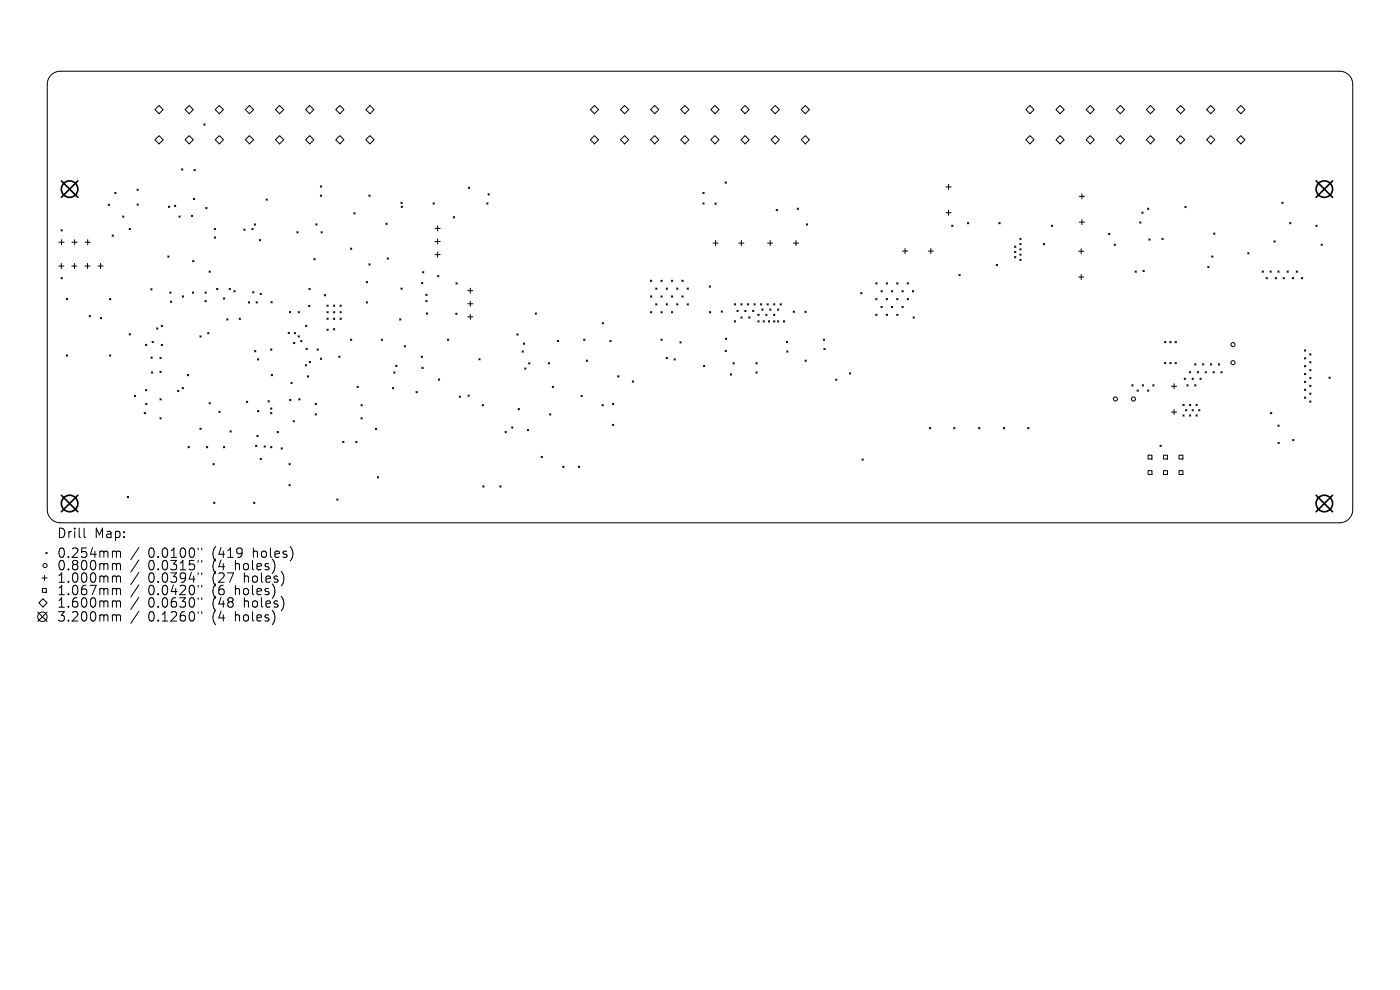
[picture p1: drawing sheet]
<svg xmlns="http://www.w3.org/2000/svg" width="297mm" height="210mm" viewBox="0 0 297 210" stroke-linecap="round" stroke-linejoin="round" font-family="sans-serif">
<defs><g id="words">
<g font-size="2.8">
<text x="12" y="114.4">Drill</text>
<text x="12" y="118.6">0.254mm</text>
<text x="20" y="114.4">Map:</text>
<text x="31.4" y="118.6">0.0100&quot;</text>
<text x="45.2" y="118.6">(419</text>
<text x="53.9" y="118.6">holes)</text>
<text x="12" y="121.3">0.800mm</text>
<text x="12" y="123.9">1.000mm</text>
<text x="31.4" y="121.3">0.0315&quot;</text>
<text x="31.4" y="123.9">0.0394&quot;</text>
<text x="45.2" y="121.3">(4</text>
<text x="45.2" y="123.9">(27</text>
<text x="50.1" y="121.3">holes)</text>
<text x="52" y="123.9">holes)</text>
<text x="12" y="126.5">1.067mm</text>
<text x="12" y="129.2">1.600mm</text>
<text x="31.4" y="126.5">0.0420&quot;</text>
<text x="31.4" y="129.2">0.0630&quot;</text>
<text x="45.2" y="126.5">(6</text>
<text x="45.2" y="129.2">(48</text>
<text x="50.1" y="126.5">holes)</text>
<text x="52" y="129.2">holes)</text>
<text x="12" y="132.1">3.200mm</text>
<text x="31.4" y="132.1">0.1260&quot;</text>
<text x="45.2" y="132.1">(4</text>
<text x="50.1" y="132.1">holes)</text>
</g>
</g></defs>
<g fill="none" stroke="#000" stroke-width=".21">
<path d="M10.8 15.9a2.78 2.78 0 0 1 2-.8h271.4a2.78 2.78 0 0 1 2.8 2.8v90.2a2.78 2.78 0 0 1-2.8 2.8h-271.4a2.78 2.78 0 0 1-2.8-2.8v-90.2a2.78 2.78 0 0 1 .8-2zM32.9 23.3l.8-.9 .9 .9-.9 .8zM32.9 29.6l.8-.8 .9 .8-.9 .9zM38.5 35.8l.3 .3M38.8 35.8l-.3 .3M39.3 23.3l.8-.9 .9 .9-.9 .8zM39.3 29.6l.8-.8 .9 .8-.9 .9zM41.1 35.9l.3 .3M41.4 35.9l-.3 .3M43.2 26.3l.3 .2M43.5 26.3l-.3 .2M45.7 23.3l.8-.9 .9 .9-.9 .8z"/>
<path d="M45.7 29.6l.8-.8 .9 .8-.9 .9zM52 23.3l.9-.9 .9 .9-.9 .8zM52 29.6l.9-.8 .9 .8-.9 .9zM58.4 23.3l.9-.9 .9 .9-.9 .8zM58.4 29.6l.9-.8 .9 .8-.9 .9zM64.8 23.3l.9-.9 .9 .9-.9 .8zM64.8 29.6l.9-.8 .9 .8-.9 .9zM68 39.4l.2 .3M68.2 39.4l-.2 .3M72.1 22.4l.9 .9-.9 .8-.9-.8zM72.1 28.8l.9 .8-.9 .9-.9-.9zM77.6 23.3l.9-.9 .9 .9-.9 .8z"/>
<path d="M77.6 29.6l.9-.8 .9 .8-.9 .9zM99.4 39.7l.2 .3M99.6 39.7l-.2 .3M125.2 23.3l.9-.9 .9 .9-.9 .8zM125.2 29.6l.9-.8 .9 .8-.9 .9zM132.5 22.4l.9 .9-.9 .8-.9-.8zM132.5 28.8l.9 .8-.9 .9-.9-.9zM138 23.3l.9-.9 .9 .9-.9 .8zM138 29.6l.9-.8 .9 .8-.9 .9zM144.4 23.3l.9-.9 .9 .9-.9 .8zM144.4 29.6l.9-.8 .9 .8-.9 .9zM150.8 23.3l.9-.9 .8 .9-.8 .8z"/>
<path d="M150.8 29.6l.9-.8 .8 .8-.8 .9zM153.8 38.6l.3 .3M154.1 38.6l-.3 .3M157.2 23.3l.9-.9 .8 .9-.8 .8zM157.2 29.6l.9-.8 .8 .8-.8 .9zM164.5 22.4l.8 .9-.8 .8-.9-.8zM164.5 28.8l.8 .8-.8 .9-.9-.9zM170 23.3l.8-.9 .9 .9-.9 .8zM170 29.6l.8-.8 .9 .8-.9 .9zM200.7 39.7h1.1M201.2 39.1v1.1M217.6 23.3l.9-.9 .9 .9-.9 .8z"/>
<path d="M217.6 29.6l.9-.8 .9 .8-.9 .9zM224 23.3l.9-.9 .9 .9-.9 .8zM224 29.6l.9-.8 .9 .8-.9 .9zM230.4 23.3l.9-.9 .9 .9-.9 .8zM230.4 29.6l.9-.8 .9 .8-.9 .9zM236.8 23.3l.9-.9 .9 .9-.9 .8zM236.8 29.6l.9-.8 .9 .8-.9 .9zM243.2 23.3l.9-.9 .8 .9-.8 .8zM243.2 29.6l.9-.8 .8 .8-.8 .9zM249.6 23.3l.9-.9 .8 .9-.8 .8zM249.6 29.6l.9-.8 .8 .8-.8 .9zM256 23.3l.8-.9 .9 .9-.9 .8z"/>
<path d="M256 29.6l.8-.8 .9 .8-.9 .9zM263.2 22.4l.9 .9-.9 .8-.8-.8zM263.2 28.8l.9 .8-.9 .9-.8-.9zM12.5 56.4h1.1M12.5 51.4h1.1M12.9 48.7l.3 .3M12.9 58.9l.3 .3M13 55.9v1.1M13.1 50.8v1.1M13.2 48.7l-.3 .3M13.2 58.9l-.3 .3M15.2 56.4h1.1"/>
<path d="M15.3 51.4h1.1M15.8 55.9v1.1M15.8 50.8v1.1M18 56.4h1.1M18.1 51.4h1.1M18.6 55.9v1.1M18.6 50.8v1.1M20.8 56.4h1.1M21.3 55.9v1.1M22.9 43.3l.3 .3M23.2 43.3l-.3 .3M23.8 49.8l.3 .3"/>
<path d="M24.1 49.8l-.3 .3M24.3 40.8l.3 .3M24.6 40.8l-.3 .3M26 45.8l.3 .3M26.3 45.8l-.3 .3M27.4 48.5l.3 .2M27.7 48.5l-.3 .2M29.1 40.1l.2 .3M29.1 43.3l.2 .2M29.3 40.1l-.2 .3M29.3 43.3l-.2 .2M35.6 54.3l.3 .3"/>
<path d="M35.7 43.7l.3 .3M35.9 54.3l-.3 .3M36 43.7l-.3 .3M37 43.5l.3 .3M37.3 43.5l-.3 .3M38 45.8l.2 .3M38.2 45.8l-.2 .3M40.6 45.7l.3 .3M40.9 45.7l-.3 .3M40.9 55.3l.2 .2M41 42.1l.3 .2M41.1 55.3l-.2 .2"/>
<path d="M41.3 42.1l-.3 .2M43.6 44l.3 .3M43.9 44l-.3 .3M44.3 57.5l.3 .3M44.6 57.5l-.3 .3M45.5 48.5l.2 .2M45.5 50.3l.2 .2M45.7 48.5l-.2 .2M45.7 50.3l-.2 .2M51.7 48.6l.3 .3M52 48.6l-.3 .3M53.4 48.5l.3 .2"/>
<path d="M53.7 48.5l-.3 .2M53.9 47.5l.3 .3M54.2 47.5l-.3 .3M55 50.8l.3 .3M55.3 50.8l-.3 .3M56.4 42.2l.3 .3M56.7 42.2l-.3 .3M63 49.1l.2 .3M63.2 49.1l-.2 .3M66.6 54.8l.3 .3M66.9 54.8l-.3 .3M67 47.5l.3 .3"/>
<path d="M67.3 47.5l-.3 .3M68 41.4l.2 .2M68.1 49.1l.3 .3M68.2 41.4l-.2 .2M68.4 49.1l-.3 .3M74.4 52.6l.2 .3M74.6 52.6l-.2 .3M75 45.1l.3 .3M75.3 45.1l-.3 .3M77.7 59.7l.3 .3M78 59.7l-.3 .3M78.2 41.4l.3 .2"/>
<path d="M78.2 56l.3 .2M78.5 41.4l-.3 .2M78.5 56l-.3 .2M81.9 47.3l.2 .3M82.1 47.3l-.2 .3M82.1 54.7l.3 .3M82.4 54.7l-.3 .3M85.1 42.9l.2 .3M85.1 43.7l.3 .3M85.3 42.9l-.2 .3M85.4 43.7l-.3 .3M89.4 59.9l.3 .3"/>
<path d="M89.6 57.6l.3 .3M89.7 59.9l-.3 .3M89.9 57.6l-.3 .3M91.9 43l.2 .3M92.1 43l-.2 .3M92.3 48.5h1.1M92.3 51.2h1.1M92.3 54h1.1M92.8 58.5l.3 .2M92.8 47.9v1.1M92.8 50.7v1.1M92.8 53.5v1.1"/>
<path d="M93.1 58.5l-.3 .2M96.2 46l.2 .2M96.4 46l-.2 .2M96.7 60l.3 .3M97 60l-.3 .3M103.3 43l.2 .3M103.5 43l-.2 .3M103.5 41.1l.3 .3M103.8 41.1l-.3 .3M138 59.4l.3 .3M138.3 59.4l-.3 .3M140.2 59.4l.3 .3"/>
<path d="M140.5 59.4l-.3 .3M142.4 59.4l.3 .3M142.7 59.4l-.3 .3M144.7 59.4l.2 .3M144.9 59.4l-.2 .3M149.1 40.8l.3 .3M149.1 43l.3 .3M149.4 40.8l-.3 .3M149.4 43l-.3 .3M151.3 51.6h1.1M151.7 43.1l.2 .2M151.8 51v1.1"/>
<path d="M151.9 43.1l-.2 .2M156.7 51.6h1.1M157.3 51v1.1M162.8 51.6h1.1M163.4 51v1.1M164.7 44.4l.2 .3M164.9 44.4l-.2 .3M168.3 51.6h1.1M168.9 51v1.1M169.1 44.1l.3 .3M169.4 44.1l-.3 .3M171.1 47.5l.2 .3"/>
<path d="M171.3 47.5l-.2 .3M185.8 60l.3 .3M186.1 60l-.3 .3M188 60l.3 .3M188.3 60l-.3 .3M190.2 60l.3 .3M190.5 60l-.3 .3M191.5 53.3h1M192 52.7v1.1M192.4 60l.3 .3M192.7 60l-.3 .3M196.9 53.3h1.1"/>
<path d="M197.5 52.7v1.1M200.7 45.1h1.1M201.2 44.6v1.1M201.9 47.8l.3 .2M202.2 47.8l-.3 .2M203.4 58.2l.3 .3M203.7 58.2l-.3 .3M205.2 47.2l.3 .3M205.5 47.2l-.3 .3M211.3 56.1l.3 .3M211.6 56.1l-.3 .3M211.9 47.2l.3 .3"/>
<path d="M212.2 47.2l-.3 .3M215.2 52.2l.3 .3M215.2 53.3l.3 .3M215.2 54.4l.3 .3M215.5 52.2l-.3 .3M215.5 53.3l-.3 .3M215.5 54.4l-.3 .3M216.3 51.6l.3 .3M216.3 50.5l.3 .3M216.3 52.8l.3 .2M216.3 53.9l.3 .2M216.3 55l.3 .3"/>
<path d="M216.6 50.5l-.3 .3M216.6 51.6l-.3 .3M216.6 52.8l-.3 .2M216.6 53.9l-.3 .2M216.6 55l-.3 .3M221.3 51.6l.3 .3M221.6 51.6l-.3 .3M223 47.8l.3 .2M223.3 47.8l-.3 .2M228.8 53.3h1.1M228.8 58.8h1.1M229 41.7h1.1"/>
<path d="M229 47.1h1.1M229.4 52.7v1.1M229.4 58.2v1.1M229.5 41.1v1.1M229.5 46.6v1.1M235.2 49.5l.2 .3M235.4 49.5l-.2 .3M236.4 51.8l.2 .3M236.6 51.8l-.2 .3M240.8 57.5l.3 .3M241.1 57.5l-.3 .3M241.8 47.1l.2 .2"/>
<path d="M242 47.1l-.2 .2M242.2 45l.3 .3M242.5 57.3l.2 .3M242.5 45l-.3 .3M242.7 57.3l-.2 .3M243.4 44.1l.3 .3M243.7 44.1l-.3 .3M243.7 50.7l.3 .3M244 50.7l-.3 .3M246.5 50.5l.3 .3M246.8 50.5l-.3 .3M251.4 43.8l.2 .2"/>
<path d="M251.6 43.8l-.2 .2M256.2 56.5l.3 .3M256.5 56.5l-.3 .3M257.1 54.3l.2 .3M257.3 54.3l-.2 .3M257.5 49.4l.2 .3M257.7 49.4l-.2 .3M264.7 53.6l.3 .3M265 53.6l-.3 .3M267.8 57.5l.2 .3M268 57.5l-.2 .3M268.6 58.9l.3 .3"/>
<path d="M268.9 58.9l-.3 .3M269.4 57.5l.3 .3M269.7 57.5l-.3 .3M270.3 51.1l.2 .3M270.5 51.1l-.2 .3M270.5 58.9l.3 .3M270.8 58.9l-.3 .3M271.1 57.5l.3 .3M271.4 57.5l-.3 .3M271.9 42.9l.3 .3M272.2 42.9l-.3 .3M272.2 58.9l.3 .3"/>
<path d="M272.5 58.9l-.3 .3M273 57.5l.3 .3M273.3 57.5l-.3 .3M273.6 47.2l.3 .3M273.9 47.2l-.3 .3M274.1 58.9l.3 .3M274.4 58.9l-.3 .3M275 57.5l.3 .3M275.3 57.5l-.3 .3M276.1 58.9l.3 .3M276.4 58.9l-.3 .3M279.1 47.8l.3 .2"/>
<path d="M279.4 47.8l-.3 .2M280.3 51.8l.2 .3M280.5 51.8l-.2 .3M14.1 63.3l.2 .3M14.1 75.3l.2 .2M14.3 63.3l-.2 .3M14.3 75.3l-.2 .2M18.9 66.9l.3 .3M19.2 66.9l-.3 .3M21.3 67.3l.3 .3M21.6 67.3l-.3 .3M23.2 63.3l.3 .3"/>
<path d="M23.2 75.3l.3 .2M23.5 63.3l-.3 .3M23.5 75.3l-.3 .2M27.4 70.8l.3 .3M27.7 70.8l-.3 .3M30.9 73l.2 .3M31.1 73l-.2 .3M32 61.2l.3 .3M32 75.7l.3 .3M32.1 78.9l.3 .3M32.3 61.2l-.3 .3M32.3 72.4l.2 .3"/>
<path d="M32.3 75.7l-.3 .3M32.4 78.9l-.3 .3M32.5 72.4l-.2 .3M33.2 69.6l.3 .2M33.5 69.6l-.3 .2M33.9 75.8l.3 .3M33.9 78.7l.3 .3M34.2 75.8l-.3 .3M34.2 78.7l-.3 .3M34.2 69l.3 .3M34.2 73l.3 .3M34.5 69l-.3 .3"/>
<path d="M34.5 73l-.3 .3M36 61.9l.3 .3M36.1 63.9l.3 .3M36.3 61.9l-.3 .3M36.4 63.9l-.3 .3M38.7 62.8l.2 .2M38.9 62.8l-.2 .2M39.8 79.4l.2 .3M40 79.4l-.2 .3M40.8 61.9l.3 .3M41.1 61.9l-.3 .3M42.4 71.2l.3 .3"/>
<path d="M42.7 71.2l-.3 .3M43.5 61.9l.3 .3M43.5 63.7l.3 .3M43.8 63.7l-.3 .3M43.8 61.9l-.3 .3M44.1 70.5l.2 .3M44.3 70.5l-.2 .3M45.9 61.2l.3 .2M46.2 61.2l-.3 .2M47.4 63.2l.3 .3M47.7 63.2l-.3 .3M48.1 67.6l.3 .3"/>
<path d="M48.4 67.6l-.3 .3M48.6 61.2l.3 .3M48.9 61.2l-.3 .3M49.6 61.7l.3 .2M49.9 61.7l-.3 .2M50.7 67.5l.3 .3M51 67.5l-.3 .3M52.7 64l.3 .3M53 64l-.3 .3M53.6 61.9l.3 .3M53.9 61.9l-.3 .3M54 74.4l.3 .2"/>
<path d="M54.3 74.4l-.3 .2M54.3 64l.3 .3M54.6 64l-.3 .3M54.6 76.1l.3 .3M54.9 76.1l-.3 .3M55.2 62.2l.3 .3M55.5 62.2l-.3 .3M57.4 74l.3 .3M57.5 64l.3 .3M57.5 79.4l.3 .3M57.7 74l-.3 .3M57.8 64l-.3 .3"/>
<path d="M57.8 79.4l-.3 .3M61.1 70.5l.3 .3M61.4 70.5l-.3 .3M61.4 66.1l.3 .2M61.7 66.1l-.3 .2M62.3 72.6l.2 .3M62.4 70.5l.3 .3M62.5 72.6l-.2 .3M62.7 70.5l-.3 .3M63.2 66.1l.3 .3M63.2 71.2l.3 .3M63.5 66.1l-.3 .3"/>
<path d="M63.5 71.2l-.3 .3M63.8 72.2l.3 .3M64.1 72.2l-.3 .3M64.8 77.4l.2 .2M64.8 69l.3 .3M64.9 73.9l.3 .3M65 77.4l-.2 .2M65.1 69l-.3 .3M65.2 73.9l-.3 .3M65.2 79.7l.3 .3M65.5 79.7l-.3 .3M65.5 64.8l.2 .3"/>
<path d="M65.5 61.2l.3 .2M65.6 76.7l.3 .2M65.7 64.8l-.2 .3M65.8 61.2l-.3 .2M65.9 76.7l-.3 .2M67.3 74l.2 .3M67.5 74l-.2 .3M68 76l.2 .2M68.2 76l-.2 .2M68.8 62.5l.3 .3M69.1 62.5l-.3 .3M69.4 64.7l.2 .3"/>
<path d="M69.4 66.1l.2 .3M69.4 67.5l.2 .3M69.4 69.8l.2 .3M69.6 64.7l-.2 .3M69.6 66.1l-.2 .3M69.6 67.5l-.2 .3M69.6 69.8l-.2 .3M70.7 66.1l.3 .3M70.7 67.5l.3 .3M70.7 64.7l.3 .3M70.7 69.7l.3 .3M71 64.7l-.3 .3"/>
<path d="M71 66.1l-.3 .3M71 67.5l-.3 .3M71 69.7l-.3 .3M71.9 75.5l.2 .3M72.1 67.5l.3 .3M72.1 66.1l.3 .3M72.1 75.5l-.2 .3M72.1 64.7l.3 .3M72.4 64.7l-.3 .3M72.4 66.1l-.3 .3M72.4 67.5l-.3 .3M74.4 71.9l.2 .3"/>
<path d="M74.6 71.9l-.2 .3M77.7 64l.3 .3M78 64l-.3 .3M80.9 71.9l.3 .3M81.2 71.9l-.3 .3M83.5 78.9l.3 .3M83.8 78.9l-.3 .3M83.9 77.5l.3 .3M84.2 77.5l-.3 .3M84.8 67.6l.3 .3M85.1 67.6l-.3 .3M85.1 61.1l.2 .3"/>
<path d="M85.3 61.1l-.2 .3M85.7 73.3l.3 .3M86 73.3l-.3 .3M89.4 75.5l.2 .3M89.5 77.9l.3 .3M89.6 75.5l-.2 .3M89.8 77.9l-.3 .3M90.3 62.4l.3 .3M90.3 63.7l.3 .3M90.5 66.4l.2 .3M90.6 62.4l-.3 .3M90.6 63.7l-.3 .3"/>
<path d="M90.7 66.4l-.2 .3M94.9 71.9l.3 .3M95.2 71.9l-.3 .3M96.7 66.4l.3 .3M97 66.4l-.3 .3M99.2 61.7h1.1M99.2 64.4h1.1M99.2 67.2h1.1M99.8 61.1v1.1M99.8 63.9v1.1M99.8 66.7v1.1M101.6 76.1l.3 .3"/>
<path d="M101.9 76.1l-.3 .3M109.6 70.8l.3 .3M109.9 70.8l-.3 .3M110.8 74.4l.2 .3M111 74.4l-.2 .3M111 72.8l.3 .2M111.3 72.8l-.3 .2M111.3 78l.3 .3M111.6 78l-.3 .3M112.1 76.9l.3 .3M112.4 76.9l-.3 .3M113.5 66.4l.3 .3"/>
<path d="M113.8 66.4l-.3 .3M116.3 76.9l.3 .3M116.6 76.9l-.3 .3M118.3 72.2l.2 .3M118.5 72.2l-.2 .3M123.8 71.9l.3 .3M124.1 71.9l-.3 .3M124.4 76.4l.2 .3M124.6 76.4l-.2 .3M127.8 68.4l.2 .3M128 68.4l-.2 .3M129.4 72.2l.3 .3"/>
<path d="M129.7 72.2l-.3 .3M131 79.7l.3 .3M131.3 79.7l-.3 .3M138 62.8l.3 .2M138 66.1l.3 .3M138.3 62.8l-.3 .2M138.3 66.1l-.3 .3M139.1 61.1l.3 .3M139.1 64.4l.3 .3M139.4 61.1l-.3 .3M139.4 64.4l-.3 .3M140.2 62.8l.3 .2"/>
<path d="M140.2 66.1l.3 .3M140.2 71.9l.3 .3M140.5 62.8l-.3 .2M140.5 66.1l-.3 .3M140.5 71.9l-.3 .3M141.3 61.1l.3 .3M141.3 64.4l.3 .3M141.3 75.8l.3 .3M141.6 61.1l-.3 .3M141.6 64.4l-.3 .3M141.6 75.8l-.3 .3M142.4 62.8l.3 .2"/>
<path d="M142.4 66.1l.3 .3M142.7 62.8l-.3 .2M142.7 66.1l-.3 .3M143 76.1l.3 .3M143.3 76.1l-.3 .3M143.5 61.1l.3 .3M143.5 64.4l.3 .3M143.8 61.1l-.3 .3M143.8 64.4l-.3 .3M144.2 72.5l.3 .3M144.5 72.5l-.3 .3M144.7 62.8l.2 .2"/>
<path d="M144.9 62.8l-.2 .2M145.8 61.1l.2 .3M145.8 64.4l.2 .3M146 61.1l-.2 .3M146 64.4l-.2 .3M149.2 77.5l.3 .3M149.5 77.5l-.3 .3M150.5 60.7l.2 .2M150.5 66.1l.3 .3M150.7 60.7l-.2 .2M150.8 66.1l-.3 .3M153 66l.3 .2"/>
<path d="M153.3 66l-.3 .2M153.8 74.3l.3 .3M153.9 71.7l.3 .3M154.1 74.3l-.3 .3M154.2 71.7l-.3 .3M154.9 79.3l.3 .3M155.2 79.3l-.3 .3M155.5 76.9l.3 .3M155.8 76.9l-.3 .3M155.8 64.4l.2 .3M155.8 68l.2 .3M156 64.4l-.2 .3"/>
<path d="M156 68l-.2 .3M156.3 65.8l.3 .3M156.6 65.8l-.3 .3M157.2 64.4l.2 .3M157.2 67.2l.2 .3M157.4 64.4l-.2 .3M157.4 67.2l-.2 .3M158 65.8l.3 .3M158.3 65.8l-.3 .3M158.5 64.4l.3 .3M158.8 64.4l-.3 .3M158.8 67.2l.3 .3"/>
<path d="M159.1 67.2l-.3 .3M159.7 65.8l.2 .3M159.9 65.8l-.2 .3M159.9 64.4l.3 .3M160.2 64.4l-.3 .3M160.4 76.9l.2 .3M160.4 78.9l.2 .3M160.6 76.9l-.2 .3M160.6 78.9l-.2 .3M160.8 68l.2 .3M160.8 66.7l.2 .2M161 66.7l-.2 .2"/>
<path d="M161 68l-.2 .3M161.3 64.4l.3 .3M161.6 64.4l-.3 .3M161.6 65.5l.3 .3M161.9 68l.3 .3M161.9 65.5l-.3 .3M162.2 68l-.3 .3M162.4 66.7l.3 .2M162.7 66.7l-.3 .2M162.7 64.4l.3 .3M163 64.4l-.3 .3M163 68l.3 .3"/>
<path d="M163.3 68l-.3 .3M163.3 65.5l.3 .3M163.6 65.5l-.3 .3M164.1 64.4l.3 .3M164.1 66.7l.3 .2M164.1 68l.3 .3M164.4 64.4l-.3 .3M164.4 66.7l-.3 .2M164.4 68l-.3 .3M164.9 68l.3 .3M164.9 65.5l.3 .3M165.2 65.5l-.3 .3"/>
<path d="M165.2 68l-.3 .3M165.5 64.4l.3 .3M165.8 64.4l-.3 .3M166.2 68l.3 .3M166.5 68l-.3 .3M166.8 72.4l.3 .3M166.9 74.4l.3 .3M167.1 72.4l-.3 .3M167.2 74.4l-.3 .3M168.3 66l.3 .3M168.6 66l-.3 .3M170.7 66l.3 .3"/>
<path d="M170.8 76.4l.3 .3M171 66l-.3 .3M171.1 76.4l-.3 .3M174.7 71.9l.2 .3M174.8 73.9l.3 .3M174.9 71.9l-.2 .3M175.1 73.9l-.3 .3M180.2 79.1l.3 .3M180.5 79.1l-.3 .3M182.6 62.1l.3 .2M182.9 62.1l-.3 .2M185.8 63.3l.3 .3"/>
<path d="M185.8 66.7l.3 .2M186.1 63.3l-.3 .3M186.1 66.7l-.3 .2M186.9 61.7l.3 .2M186.9 65l.3 .3M187.2 61.7l-.3 .2M187.2 65l-.3 .3M188 63.3l.3 .3M188 66.7l.3 .2M188.3 63.3l-.3 .3M188.3 66.7l-.3 .2M189.1 61.7l.3 .2"/>
<path d="M189.1 65l.3 .3M189.4 61.7l-.3 .2M189.4 65l-.3 .3M190.2 66.7l.3 .2M190.2 63.3l.3 .3M190.5 63.3l-.3 .3M190.5 66.7l-.3 .2M191.3 61.7l.3 .2M191.3 65l.3 .3M191.6 61.7l-.3 .2M191.6 65l-.3 .3M192.4 63.3l.3 .3"/>
<path d="M192.7 63.3l-.3 .3M193.6 61.7l.2 .2M193.7 67.2l.3 .3M193.8 61.7l-.2 .2M194 67.2l-.3 .3M247.1 72.4l.2 .3M247.1 76.9l.2 .3M247.3 76.9l-.2 .3M247.3 72.4l-.2 .3M248.2 72.4l.2 .3M248.2 76.9l.2 .3M248.4 72.4l-.2 .3"/>
<path d="M248.4 76.9l-.2 .3M249.3 72.4l.3 .3M249.3 76.9l.3 .3M249.6 72.4l-.3 .3M249.6 76.9l-.3 .3M252.3 78.8l.3 .3M252.6 78.8l-.3 .3M253.4 77.2l.3 .2M253.7 77.2l-.3 .2M254 78.8l.3 .3M254.3 78.8l-.3 .3M255.1 77.2l.3 .2"/>
<path d="M255.4 77.2l-.3 .2M255.7 78.8l.2 .3M255.9 78.8l-.2 .3M256.8 77.2l.3 .2M257.1 77.2l-.3 .2M257.3 78.8l.3 .3M257.6 78.8l-.3 .3M258.4 77.2l.3 .2M258.7 77.2l-.3 .2M259 78.8l.3 .3M259.3 78.8l-.3 .3M276.7 74.2l.3 .3"/>
<path d="M276.7 75.9l.3 .3M276.7 77.5l.3 .3M276.7 79.2l.3 .3M277 74.2l-.3 .3M277 75.9l-.3 .3M277 77.5l-.3 .3M277 79.2l-.3 .3M277.8 75l.3 .3M277.8 76.7l.3 .3M277.8 78.4l.3 .3M278.1 75l-.3 .3M278.1 76.7l-.3 .3"/>
<path d="M278.1 78.4l-.3 .3M281.9 80l.3 .3M282.2 80l-.3 .3M28.5 83.9l.3 .3M28.8 83.9l-.3 .3M30.6 87.5l.3 .3M30.9 87.5l-.3 .3M30.9 82.6l.2 .3M30.9 85.5l.3 .3M31.1 82.6l-.2 .3M31.2 85.5l-.3 .3M33.9 88.6l.3 .3"/>
<path d="M33.9 84.6l.3 .3M34.2 84.6l-.3 .3M34.2 88.6l-.3 .3M37.7 82.8l.3 .3M38 82.8l-.3 .3M38.6 82.2l.3 .3M38.9 82.2l-.3 .3M39.9 94.7l.3 .3M40.2 94.7l-.3 .3M42.4 90.8l.3 .3M42.7 90.8l-.3 .3M43.8 94.7l.3 .3"/>
<path d="M44.1 94.7l-.3 .3M44.3 85.4l.3 .3M44.6 85.4l-.3 .3M45.2 98.3l.3 .3M45.5 98.3l-.3 .3M46.4 87.2l.3 .3M46.7 87.2l-.3 .3M47.4 94.7l.3 .3M47.7 94.7l-.3 .3M48.8 91.4l.3 .3M49.1 91.4l-.3 .3M52.3 85.1l.3 .3"/>
<path d="M52.6 85.1l-.3 .3M54.2 94.4l.3 .3M54.5 94.4l-.3 .3M54.5 92.4l.3 .2M54.6 87.1l.3 .3M54.8 92.4l-.3 .2M54.9 87.1l-.3 .3M55.2 97.2l.3 .3M55.5 97.2l-.3 .3M56 94.6l.3 .3M56.3 94.6l-.3 .3M56.8 85l.3 .3"/>
<path d="M57.1 85l-.3 .3M57.4 86.5l.3 .3M57.4 87.5l.3 .3M57.4 94.7l.3 .3M57.7 86.5l-.3 .3M57.7 87.5l-.3 .3M57.7 94.7l-.3 .3M58.8 91.5l.3 .3M59.1 91.5l-.3 .3M59.6 95l.3 .3M59.9 95l-.3 .3M61.3 98.3l.3 .3"/>
<path d="M61.4 84.7l.3 .3M61.6 98.3l-.3 .3M61.7 84.7l-.3 .3M61.7 81.1l.3 .3M62 81.1l-.3 .3M62.2 89.2l.3 .3M62.5 89.2l-.3 .3M63.4 84.6l.3 .3M63.7 84.6l-.3 .3M66.9 87.8l.2 .2M66.9 85.5l.2 .3M67.1 87.8l-.2 .2"/>
<path d="M67.1 85.5l-.2 .3M72.7 93.6l.3 .3M73 93.6l-.3 .3M75.5 93.6l.2 .3M75.7 93.6l-.2 .3M75.7 81.9l.3 .3M76 81.9l-.3 .3M76.6 85.8l.3 .3M76.6 88.6l.3 .3M76.9 85.8l-.3 .3M76.9 88.6l-.3 .3M79.6 90.8l.3 .3"/>
<path d="M79.9 90.8l-.3 .3M83.2 82.2l.3 .3M83.5 82.2l-.3 .3M88.2 83l.3 .3M88.5 83l-.3 .3M93 80.4l.3 .3M93.3 80.4l-.3 .3M97.4 84l.3 .3M97.7 84l-.3 .3M99.3 83.8l.3 .3M99.6 83.8l-.3 .3M102.3 85.8l.3 .3"/>
<path d="M102.6 85.8l-.3 .3M107.1 91.5l.3 .3M107.4 91.5l-.3 .3M108.5 90.6l.3 .2M108.8 90.6l-.3 .2M109.9 86.7l.3 .2M110.2 86.7l-.3 .2M111.9 91.1l.2 .3M112.1 91.1l-.2 .3M114.8 96.8l.3 .3M115.1 96.8l-.3 .3M116.6 87.8l.3 .2"/>
<path d="M116.9 87.8l-.3 .2M117.1 81.9l.3 .3M117.4 81.9l-.3 .3M119.4 98.9l.2 .3M119.6 98.9l-.2 .3M122.7 98.9l.3 .3M123 98.9l-.3 .3M123.3 83.9l.2 .3M123.5 83.9l-.2 .3M127.7 85.8l.3 .3M128 85.8l-.3 .3M129.9 85.5l.3 .3"/>
<path d="M129.9 90l.3 .3M130.2 85.5l-.3 .3M130.2 90l-.3 .3M134.1 80.8l.3 .3M134.4 80.8l-.3 .3M177.3 80.4l.3 .3M177.6 80.4l-.3 .3M182.9 97.4l.2 .2M183.1 97.4l-.2 .2M197.2 90.7l.3 .3M197.5 90.7l-.3 .3M202.3 90.7l.3 .3"/>
<path d="M202.6 90.7l-.3 .3M207.6 90.7l.3 .3M207.9 90.7l-.3 .3M212.9 90.7l.3 .3M213.2 90.7l-.3 .3M218 90.7l.3 .3M218.3 90.7l-.3 .3M240.1 81.6l.3 .3M240.4 81.6l-.3 .3M241.2 82.7l.3 .3M241.5 82.7l-.3 .3M242.3 81.6l.3 .3"/>
<path d="M242.6 81.6l-.3 .3M243.4 82.7l.3 .3M243.6 96.6h.8v.8h-.8zM243.6 99.8h.8v.9h-.8zM243.7 82.7l-.3 .3M244.6 81.6l.2 .3M244.8 81.6l-.2 .3M246.1 94.4l.3 .3M246.4 94.4l-.3 .3M246.8 96.6h.9v.8h-.9zM246.8 99.8h.9v.9h-.9zM248.5 81.9h1.1"/>
<path d="M248.5 87.4h1.1M249.1 81.4v1.1M249.1 86.9v1.1M250.1 96.6h.8v.8h-.8zM250.1 99.8h.8v.9h-.8zM250.9 88l.3 .3M250.9 85.8l.3 .3M251.2 85.8l-.3 .3M251.2 88l-.3 .3M251.2 80.2l.3 .3M251.5 80.2l-.3 .3M251.5 86.9l.3 .3"/>
<path d="M251.8 81.6l.3 .3M251.8 86.9l-.3 .3M252.1 81.6l-.3 .3M252.3 85.8l.3 .3M252.3 88l.3 .3M252.6 85.8l-.3 .3M252.6 88l-.3 .3M252.9 80.2l.3 .3M252.9 86.9l.3 .3M253.2 80.2l-.3 .3M253.2 86.9l-.3 .3M253.4 81.6l.3 .3"/>
<path d="M253.7 81.6l-.3 .3M253.7 85.8l.3 .3M253.7 88l.3 .3M254 85.8l-.3 .3M254 88l-.3 .3M254.3 86.9l.3 .3M254.6 86.9l-.3 .3M254.6 80.2l.2 .3M254.8 80.2l-.2 .3M269.5 87.5l.3 .3M269.8 87.5l-.3 .3M271.1 90.2l.3 .2"/>
<path d="M271.1 93.8l.3 .3M271.4 90.2l-.3 .2M271.4 93.8l-.3 .3M274.2 93.2l.3 .3M274.5 93.2l-.3 .3M276.7 80.9l.3 .3M276.7 82.5l.3 .3M276.7 84.2l.3 .3M277 80.9l-.3 .3M277 82.5l-.3 .3M277 84.2l-.3 .3M277.8 80l.3 .3"/>
<path d="M277.8 81.7l.3 .3M277.8 83.4l.3 .3M277.8 85l.3 .3M278.1 80l-.3 .3M278.1 81.7l-.3 .3M278.1 83.4l-.3 .3M278.1 85l-.3 .3M9.7 117.2l.3 .3M10 117.2l-.3 .3M17.8 112v1.8l.3 .2M24.1 116.9h.3l.3 .3M24.1 119.5l.5 .1 .1 .2"/>
<path d="M24.7 117.2l.3-.3 .5 .1 .1 1.2M24.7 117.2v1M24.7 119.8v1.1M24.7 119.8l.3-.3 .5 .1 .1 1.3M27 105.3l.3 .3M27.3 105.3l-.3 .3M29.5 116.1l-1.7 2.6M29.5 118.8l-1.7 2.6M42 116.2v.4M42 118.9v.4M42.8 116.2v.4M42.8 118.9v.4"/>
<path d="M45.3 106.5l.3 .3M45.6 106.5l-.3 .3M53.8 106.5l.3 .3M54.1 106.5l-.3 .3M61.3 102.8l.3 .3M61.6 102.8l-.3 .3M71.4 105.8l.3 .3M71.7 105.8l-.3 .3M80.1 101.1l.2 .3M80.3 101.1l-.2 .3M102.4 103.1l.3 .2M102.7 103.1l-.3 .2"/>
<path d="M106 103.1l.3 .2M106.3 103.1l-.3 .2M8 129.8l2 2M8.9 122.6h1.1M9 124.8h.8v.9h-.8zM9.1 127l.9 .9-.9 .9-.9-.9zM9.5 122.1v1.1M10 129.8l-2 2M24.1 122.2h.3l.3 .3M24.1 124.8h.3l.3 .3M24.1 127.5h.3l.3 .3M24.1 130.4h.3l.3 .3"/>
<path d="M24.7 122.5v1M24.7 125.1v1.1M24.7 127.8v1M24.7 130.7v1M24.7 122.5l.3-.3 .5 .1 .1 1.2M24.7 125.1l.3-.3 .5 .1 .1 1.3M24.7 127.8l.3-.3 .5 .1 .1 1.2M24.7 130.7l.3-.3 .5 .1 .1 1.2M29.5 121.4l-1.7 2.6M29.5 124.1l-1.7 2.5M29.5 126.7l-1.7 2.6M29.5 129.7l-1.7 2.5"/>
<path d="M42 121.5v.4M42 124.2v.3M42 126.8v.4M42 129.7v.4M42.8 121.5v.4M42.8 124.2v.3M42.8 126.8v.4M42.8 129.7v.4"/>
<circle cx="261.6" cy="76.9" r=".44"/>
<circle cx="261.6" cy="73.1" r=".44"/>
<circle cx="236.6" cy="84.6" r=".44"/>
<circle cx="240.5" cy="84.6" r=".44"/>
<circle cx="9.6" cy="120" r=".44"/>
<circle cx="9" cy="130.8" r="1"/>
</g>
<g fill="none" stroke="#000" stroke-width=".35">
<path d="M13 38.4l3.5 3.5M16.5 38.4l-3.5 3.5M279.2 38.4l3.5 3.5M282.7 38.4l-3.5 3.5M13 105.1l3.5 3.5M16.5 105.1l-3.5 3.5M279.2 105.1l3.5 3.5M282.7 105.1l-3.5 3.5"/>
<circle cx="14.8" cy="40.1" r="1.75"/>
<circle cx="281" cy="40.1" r="1.75"/>
<circle cx="14.8" cy="106.8" r="1.75"/>
<circle cx="281" cy="106.8" r="1.75"/>
</g>
<use href="#words"/>
</svg>
